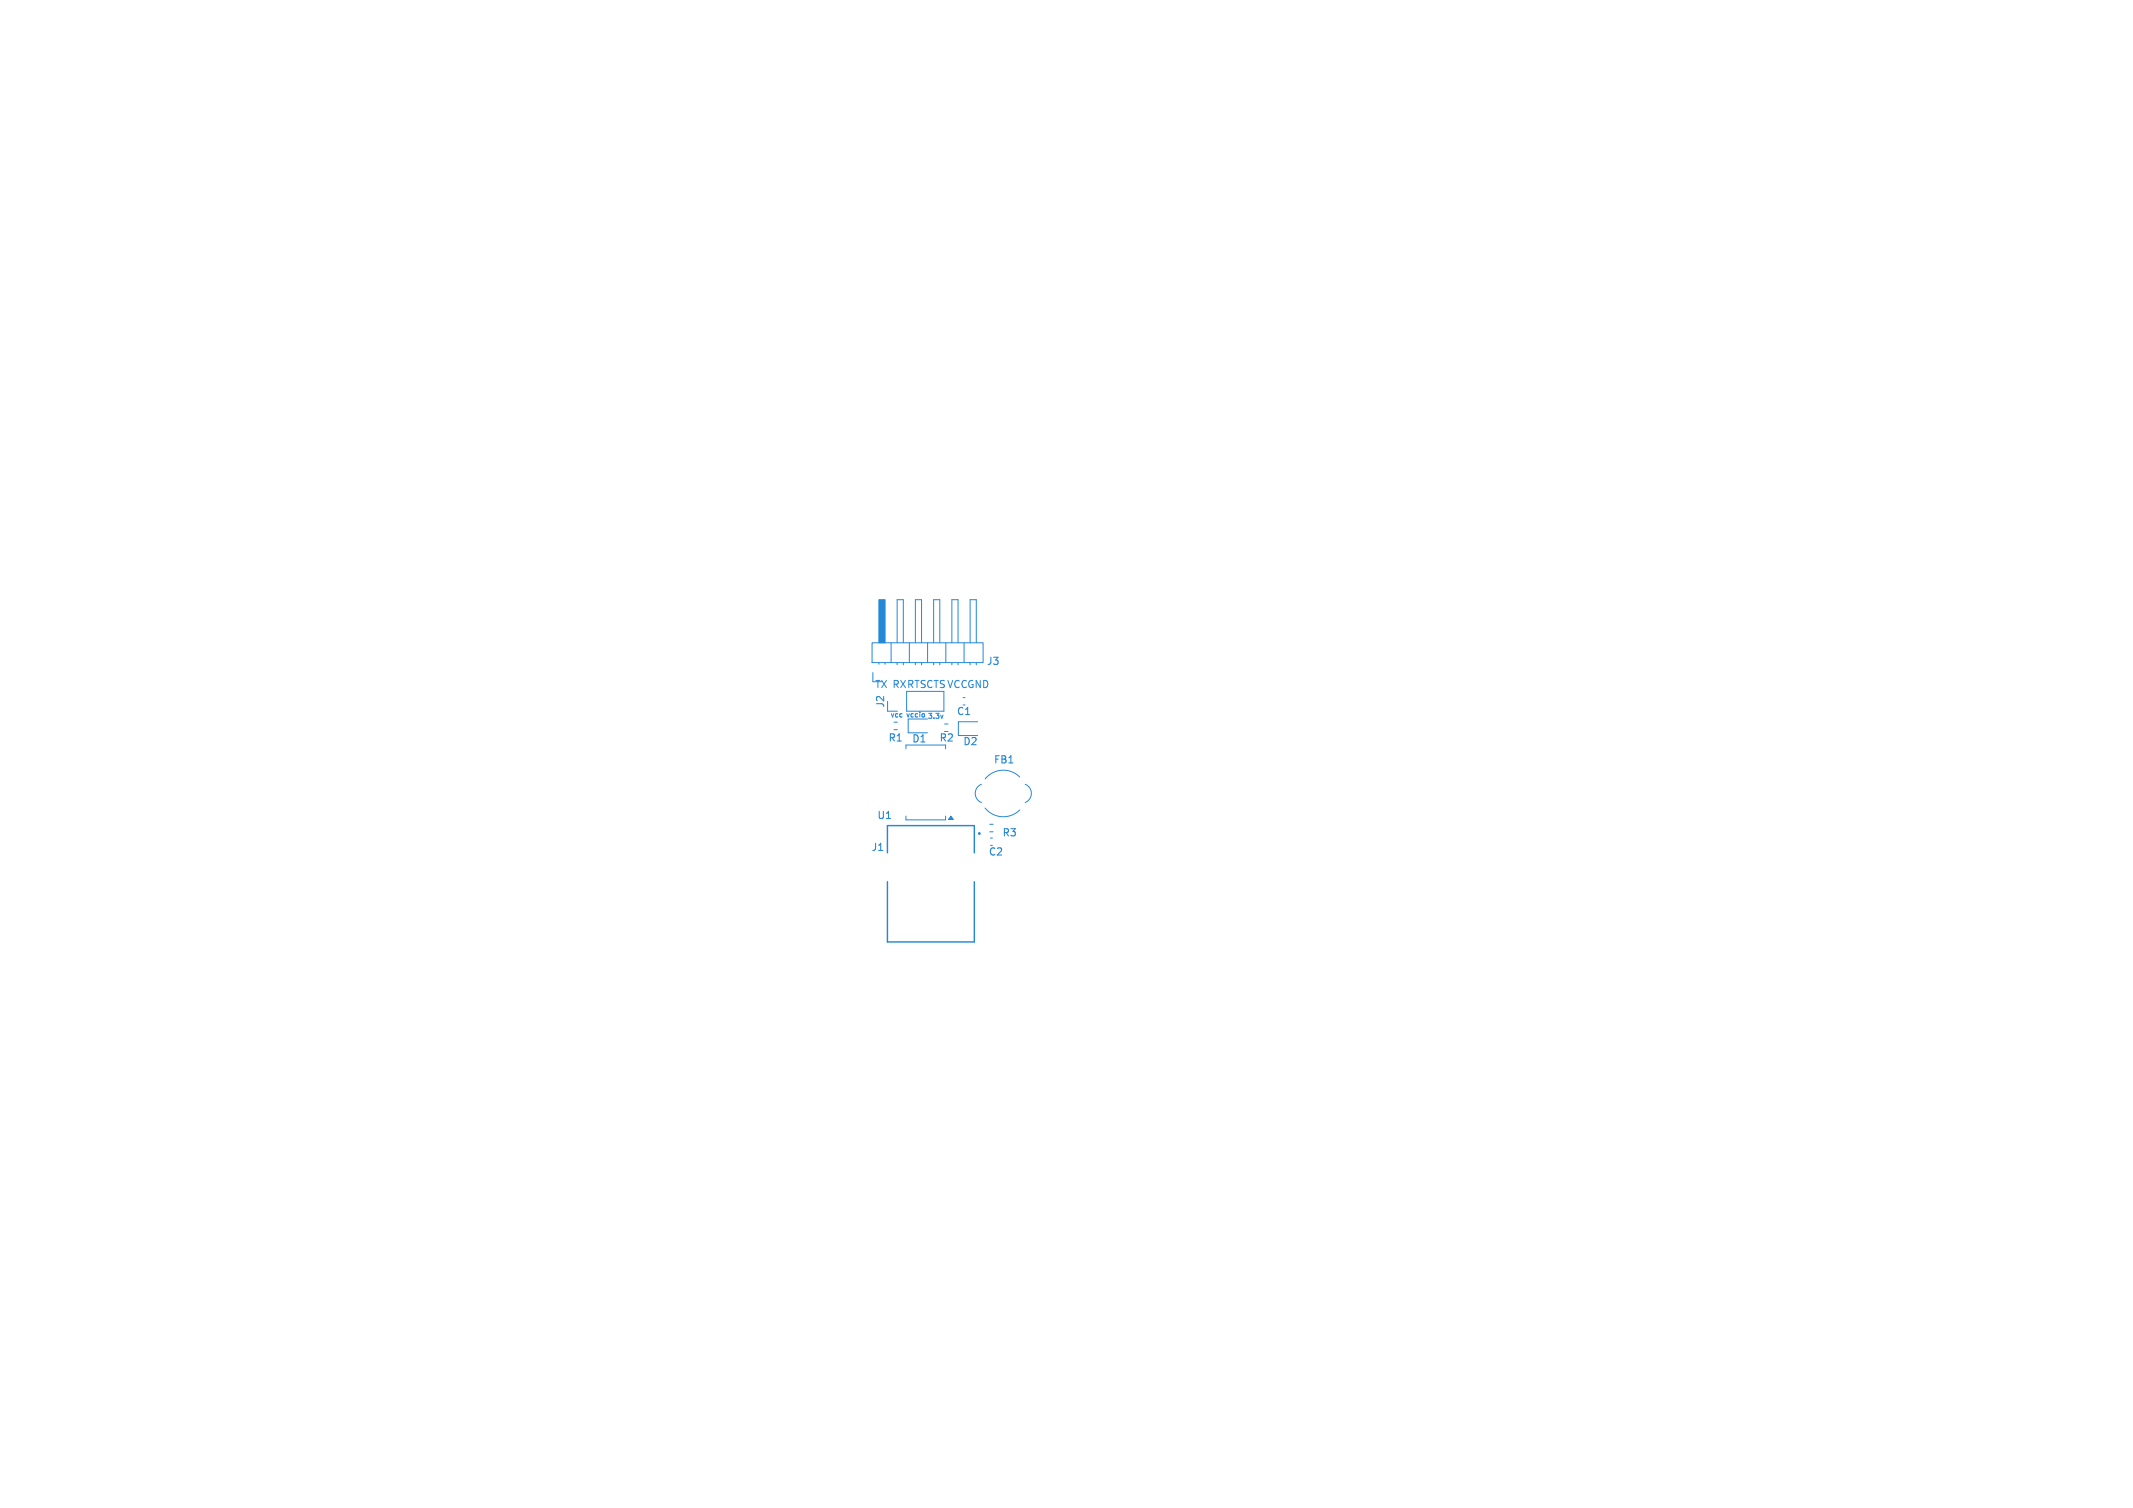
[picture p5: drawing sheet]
<svg xmlns="http://www.w3.org/2000/svg" width="297mm" height="210mm" viewBox="0 0 297 210" stroke-linecap="round" stroke-linejoin="round" font-family="sans-serif">
<defs><g id="words">
<g font-size="1.4" fill="#2588d7">
<text x="121.8" y="95.9">TX RXRTSCTSVCCGND</text>
<text x="137.3" y="92.8">J3</text>
<text x="123.3" y="98.6" transform="rotate(-90 123.3 98.6)">J2</text>
<text x="133.1" y="99.8">C1</text>
<text x="123.6" y="103.5">R1</text>
<text x="126.9" y="103.6">D1</text>
<text x="130.7" y="103.5">R2</text>
<text x="134" y="104">D2</text>
<text x="138.3" y="106.5">FB1</text>
<text x="121.3" y="118.7">J1</text>
<text x="122.1" y="114.3">U1</text>
<text x="137.6" y="119.3">C2</text>
<text x="139.5" y="116.7">R3</text>
</g>
<g font-size="1" fill="#2588d7">
<text x="124" y="99.9">vcc</text>
<text x="126.1" y="99.9">vccio</text>
<text x="129.1" y="100.1">3.3v</text>
</g>
</g></defs>
<g fill="none" stroke="#2588d7" stroke-width=".14">
<path d="M121.4 89.5h15.5v2.8h-15.5zM121.5 93.7v1.2M122.4 92.3v.2M123.2 92.3v.2M123.6 99h1.4M124.1 89.5v2.8M124.9 89.5v-6h.9v6M124.9 92.3v.3M125.8 92.3v.3M126.2 96.3h5.2v2.7h-5.2zM126.6 89.5v2.8M127.5 89.5v-6h.8v6"/>
<path d="M127.5 92.3v.3M128.3 92.3v.3M128.6 99.4l.1 .1v.2l-.1 .2M129.2 89.5v2.8M130 89.5v-6h.9v6M130 92.3v.3M130.9 92.3v.3M131.7 89.5v2.8M132.5 89.5v-6h.9v6M132.5 92.3v.3M133.4 92.3v.3M134.1 97.2h.3"/>
<path d="M134.1 98.2h.3M134.2 89.5v2.8M135.1 89.5v-6h.8v6M135.1 92.3v.3M135.9 92.3v.3M124.5 100.6h.5M124.5 101.6h.5M126.1 104.3v-.5h5.6v.5M126.1 113.7v.5h5.6v-.5M129.1 100.1h-2.6v2h2.6M131.5 100.8h.5M131.5 101.9h.5"/>
<path d="M136.1 100.5h-2.7v1.9h2.7M136.7 109.2a1.37 1.37 0 0 0-.9 1.3 1.37 1.37 0 0 0 .9 1.3M137.2 112.5a3.3 3.3 0 0 0 4.8 .3M137.8 114.8h.5M137.8 115.8h.5M137.9 116.7h.3M137.9 117.7h.3M142 108.2a3.2 3.2 0 0 0-4.8 .3M142.7 109.2a1.37 1.37 0 0 1 .9 1.3 1.37 1.37 0 0 1-.9 1.3"/>
</g>
<g fill="#2588d7" stroke="#2588d7" stroke-width=".14">
<path d="M132.4 113.7l.3 .4h-.6z"/>
<path d="M122.4 83.5h.8v6h-.8z"/>
</g>
<g fill="none" stroke="#2588d7" stroke-width=".2">
<path d="M123.6 118.8v-3.8h12.1v3.8M123.6 122.8v8.4h12.1v-8.4"/>
<circle cx="136.4" cy="116.1" r=".1"/>
</g>
<use href="#words"/>
</svg>
